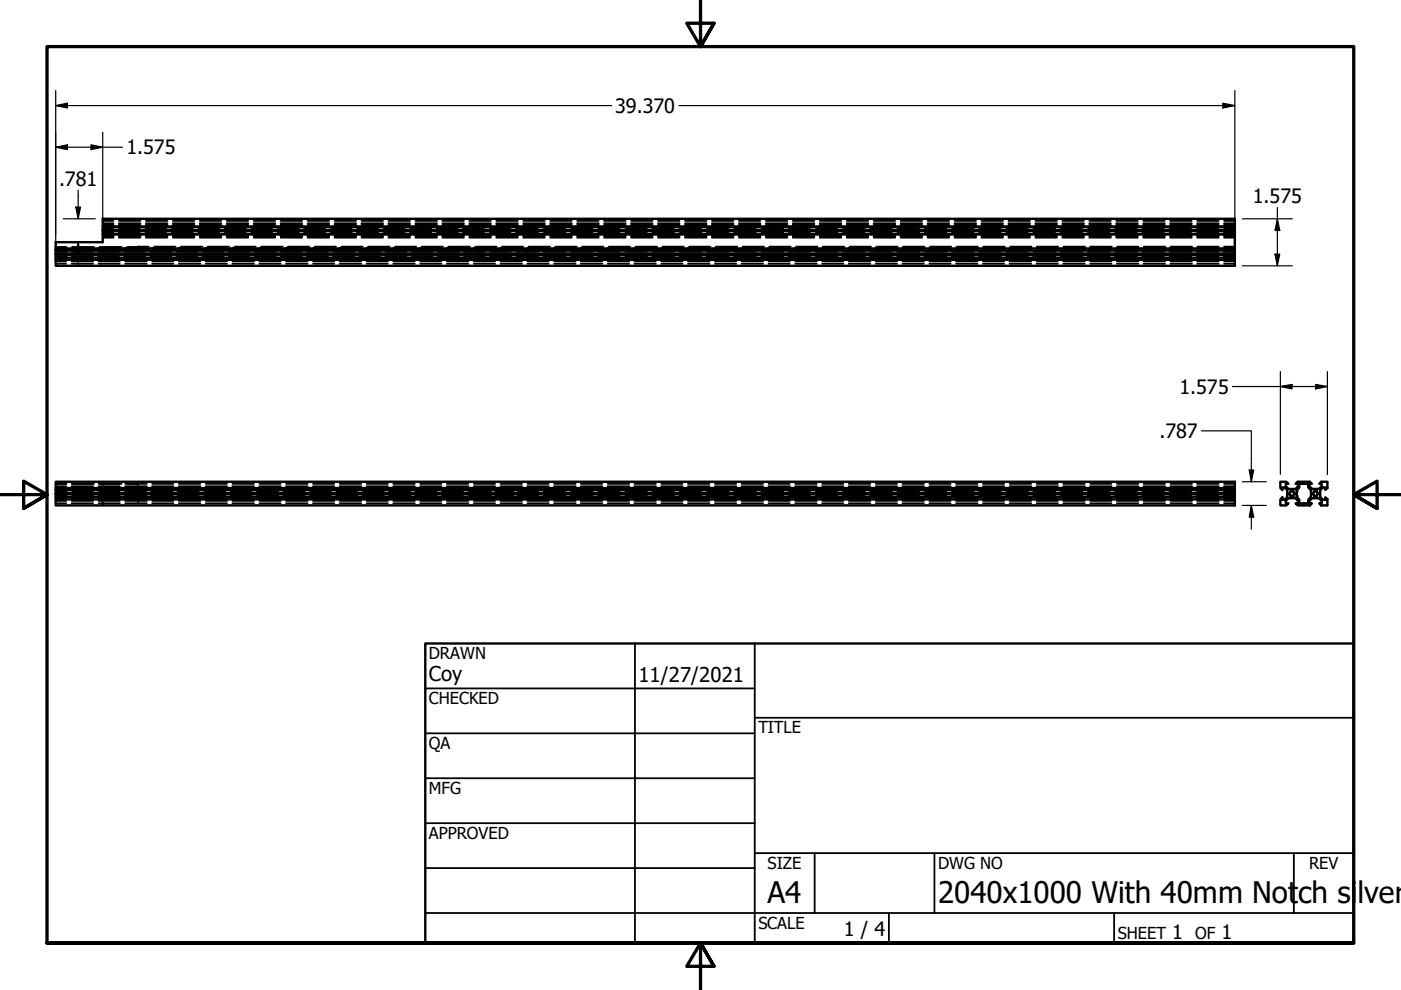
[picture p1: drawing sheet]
<svg xmlns="http://www.w3.org/2000/svg" width="297mm" height="210mm" viewBox="0 0 297 210" stroke-linecap="round" stroke-linejoin="round" font-family="sans-serif">
<defs><g id="words">
<g font-size="6.3">
<text x="162.8" y="191.4">A4</text>
<text x="198.9" y="191.6">2040x1000 With 40mm Not</text>
<text x="275.2" y="191.6">ch si</text>
<text x="287.8" y="191.6">lver</text>
</g>
<g font-size="4.3">
<text x="90.9" y="144.3">Coy</text>
<text x="135.4" y="144.5">11/27/2021</text>
</g>
<g font-size="4.2">
<text x="130.4" y="23.9">39.370</text>
<text x="26.8" y="32.7">1.575</text>
<text x="12.5" y="39.4">.781</text>
<text x="265.6" y="43.1">1.575</text>
<text x="250.1" y="83.5">1.575</text>
<text x="245.8" y="92.9">.787</text>
<text x="178.9" y="198.5">1 / 4</text>
<text x="248.5" y="199.1">1</text>
<text x="259" y="199.1">1</text>
</g>
<g font-size="3.5">
<text x="90.9" y="139.7">DRAWN</text>
<text x="90.9" y="149.3">CHECKED</text>
<text x="160.8" y="155.5">TITLE</text>
<text x="90.9" y="158.8">QA</text>
<text x="90.9" y="168.3">MFG</text>
<text x="90.9" y="177.8">APPROVED</text>
<text x="162.8" y="184.2">SIZE</text>
<text x="198.9" y="184.2">DWG NO</text>
<text x="277.6" y="184.2">REV</text>
<text x="160.8" y="196.9">SCALE</text>
<text x="237" y="199.1">SHEET</text>
<text x="253.4" y="199.1">OF</text>
</g>
</g></defs>
<!-- layer: Hidden (ANSI) -->
<g fill="none" stroke="#000" stroke-width=".38">
<path d="M11.8 52.9h2.3M11.8 53h2.3M11.8 54.7h2.2M11.8 52.4h2.3M11.8 53.1h2.3M11.8 52.5h2.2M11.8 54.6h2.2M11.8 55.2h2.2M11.8 55.9h2.2M11.8 55.4h2.2M11.8 54.8h2.2M11.8 53.2v.1"/>
<path d="M11.8 54.5h.1M11.9 54.4h2.3M11.9 53.3v.1M11.9 53.4v.3M11.9 54v.4M11.9 53.4h2.3M15.2 54.7h4.5M15.2 52.5h4.5M15.2 54.6h4.5M15.2 55.2h4.5M15.2 55.9h4.5M15.2 55.4h4.5"/>
<path d="M15.2 54.8h4.5M15.2 54.4h4.5M15.2 53.4h4.5M15.3 52.9h4.6M15.3 53h4.6M15.3 52.4h4.6M15.3 53.1h4.6M20.8 54.4h4.4M20.8 53.4h4.4M20.9 54.7h4.5M20.9 52.5h4.5M20.9 54.6h4.5"/>
<path d="M20.9 55.2h4.5M20.9 55.9h4.5M20.9 55.4h4.5M20.9 54.8h4.5M21.1 52.9h4.7M21.1 53h4.7M21.1 52.4h4.7M21.1 53.1h4.7M21.8 48h2.3M21.8 47.9h2.3M21.8 47.3h2.3M21.8 46.8h2.3"/>
<path d="M21.8 47.5h2.3M21.8 50.1h2.3M21.8 49.8h2.3M21.8 50.4h2.3M21.8 49.9h2.3M21.8 49.4h2.3M21.8 48.4h2.3M25.1 49.4h4.6M25.1 48.4h4.6M25.2 48h4.6M25.2 47.9h4.6M25.2 47.3h4.6"/>
<path d="M25.2 46.8h4.6M25.2 47.5h4.6M25.2 50.1h4.6M25.2 49.8h4.6M25.2 50.4h4.6M25.2 49.9h4.6M26.4 54.4h4.3M26.4 53.4h4.3M26.5 54.7h4.6M26.5 52.5h4.6M26.5 54.6h4.6M26.5 55.2h4.6"/>
<path d="M26.5 55.9h4.6M26.5 55.4h4.6M26.5 54.8h4.6M27 52.4h2.3v.1M27 52.9h4.6M27 53h4.4M27 53.1h4.6M29.3 53v.1M29.3 52.7v.2M29.3 52.3h2.3M30.8 49.4h4.4M30.8 48.4h4.4"/>
<path d="M30.9 48h4.6M30.9 47.9h4.6M30.9 47.3h4.6M30.9 46.8h4.6M30.9 47.5h4.6M30.9 50.1h4.6M30.9 49.8h4.6M30.9 50.4h4.6M30.9 49.9h4.6M31.9 54.4h4.4M31.9 53.4h4.4M32.3 54.7h4.5"/>
<path d="M32.3 52.5h4.5M32.3 54.6h4.5M32.3 55.2h4.5M32.3 55.9h4.5M32.3 55.4h4.5M32.3 54.8h4.5M32.5 53h4.3M32.7 52.9h4.5M32.7 52.3h4.5M32.7 53.1h4.5M36.4 49.4h4.5M36.4 48.4h4.5"/>
<path d="M36.6 48h4.6M36.6 47.9h4.6M36.6 47.3h4.6M36.6 46.8h4.6M36.6 47.5h4.6M36.6 50.1h4.6M36.6 49.8h4.6M36.6 50.4h4.6M36.6 49.9h4.6M37.4 54.4h4.4M37.4 53.4h4.4M37.9 53h4.3"/>
<path d="M37.9 54.7h4.6M37.9 52.5h4.6M37.9 54.6h4.6M37.9 55.2h4.6M37.9 55.9h4.6M37.9 55.4h4.6M37.9 54.8h4.6M38.4 52.9h4.5M38.4 52.3h4.5M38.4 53.1h4.5M42 49.4h4.5M42 48.4h4.5"/>
<path d="M42.4 48h4.5M42.4 47.9h4.5M42.4 47.3h4.5M42.4 46.8h4.5M42.4 47.5h4.5M42.4 50.1h4.5M42.4 49.8h4.5M42.4 50.4h4.5M42.4 49.9h4.5M42.9 54.4h4.5M42.9 53.4h4.5M43.3 53h4.3"/>
<path d="M43.6 54.7h4.5M43.6 52.5h4.5M43.6 54.6h4.5M43.6 55.2h4.5M43.6 55.9h4.5M43.6 55.4h4.5M43.6 54.8h4.5M44 52.9h4.6M44 52.3h4.6M44 53.1h4.6M47.6 49.4h4.5M47.6 48.4h4.5"/>
<path d="M48.1 48h4.5M48.1 47.9h4.5M48.1 47.3h4.5M48.1 46.8h4.5M48.1 47.5h4.5M48.1 50.1h4.5M48.1 49.8h4.5M48.1 50.4h4.5M48.1 49.9h4.5M48.5 54.4h4.4M48.5 53.4h4.4M48.7 53h4.3"/>
<path d="M49.3 54.7h4.5M49.3 52.5h4.5M49.3 54.6h4.5M49.3 55.2h4.5M49.3 55.9h4.5M49.3 55.4h4.5M49.3 54.8h4.5M49.7 52.9h4.5M49.7 52.3h4.5M49.7 53.1h4.5M53.3 49.4h4.4M53.3 48.4h4.4"/>
<path d="M53.8 48h4.6M53.8 47.9h4.6M53.8 47.3h4.6M53.8 46.8h4.6M53.8 47.5h4.6M53.8 50.1h4.6M53.8 49.8h4.6M53.8 50.4h4.6M53.8 49.9h4.6M54 54.4h4.5M54 53.4h4.5M54.1 53h2.5"/>
<path d="M55 54.7h4.5M55 52.5h4.5M55 54.6h4.5M55 55.2h4.5M55 55.9h4.5M55 55.4h4.5M55 54.8h4.5M55.4 52.9h4.5M55.4 52.3h4.5M55.4 53.1h4.5M56.3 52.9v.1M57 53h.3"/>
<path d="M57.3 52.9h.1M57.3 52.9v.1M57.3 53h1.3M58.9 49.4h4.5M58.9 48.4h4.5M59.5 48h4.6M59.5 47.9h4.6M59.5 47.3h4.6M59.5 46.8h4.6M59.5 47.5h4.6M59.5 50.1h4.6M59.5 49.8h4.6"/>
<path d="M59.5 50.4h4.6M59.5 49.9h4.6M59.6 54.4h4.4M59.6 53.4h4.4M59.9 53h1.7M60.6 54.7h4.6M60.6 52.5h4.6M60.6 54.6h4.6M60.6 55.2h4.6M60.6 55.9h4.6M60.6 55.4h4.6M60.6 54.8h4.6"/>
<path d="M61 52.9h4.6M61 52.3h4.6M61 53.1h4.6M61.3 52.9v.1M62 53h2.6M62.3 52.9v.1M64.5 49.4h4.5M64.5 48.4h4.5M65.1 54.4h4.4M65.1 53.4h4.4M65.2 48h4.6M65.2 47.9h4.6"/>
<path d="M65.2 47.3h4.6M65.2 46.8h4.6M65.2 47.5h4.6M65.2 50.1h4.6M65.2 49.8h4.6M65.2 50.4h4.6M65.2 49.9h4.6M65.7 53h4.6M66.4 54.7h4.5M66.4 52.5h4.5M66.4 54.6h4.5M66.4 55.2h4.5"/>
<path d="M66.4 55.9h4.5M66.4 55.4h4.5M66.4 54.8h4.5M66.7 52.9h4.5M66.7 52.3h4.5M66.7 53.1h4.5M70.1 49.4h4.5M70.1 48.4h4.5M70.7 54.4h4.4M70.7 53.4h4.4M70.9 48h4.6M70.9 47.9h4.6"/>
<path d="M70.9 47.3h4.6M70.9 46.8h4.6M70.9 47.5h4.6M70.9 50.1h4.6M70.9 49.8h4.6M70.9 50.4h4.6M70.9 49.9h4.6M71.4 53h4.6M72 54.7h4.6M72 52.5h4.6M72 54.6h4.6M72 55.2h4.6"/>
<path d="M72 55.9h4.6M72 55.4h4.6M72 54.8h4.6M72.4 52.9h4.5M72.4 52.3h4.5M72.4 53.1h4.5M75.7 49.4h4.5M75.7 48.4h4.5M76.2 54.4h4.4M76.2 53.4h4.4M76.6 48h4.6M76.6 47.9h4.6"/>
<path d="M76.6 47.3h4.6M76.6 46.8h4.6M76.6 47.5h4.6M76.6 50.1h4.6M76.6 49.8h4.6M76.6 50.4h4.6M76.6 49.9h4.6M77.2 53h4.5M77.7 54.7h4.5M77.7 52.5h4.5M77.7 54.6h4.5M77.7 55.2h4.5"/>
<path d="M77.7 55.9h4.5M77.7 55.4h4.5M77.7 54.8h4.5M78 52.9h4.6M78 52.3h4.6M78 53.1h4.6M81.3 49.4h4.6M81.3 48.4h4.6M81.7 54.4h4.5M81.7 53.4h4.5M82.4 48h4.5M82.4 47.9h4.5"/>
<path d="M82.4 47.3h4.5M82.4 46.8h4.5M82.4 47.5h4.5M82.4 50.1h4.5M82.4 49.8h4.5M82.4 50.4h4.5M82.4 49.9h4.5M82.8 53h4.6M83.4 54.7h4.5M83.4 52.5h4.5M83.4 54.6h4.5M83.4 55.2h4.5"/>
<path d="M83.4 55.9h4.5M83.4 55.4h4.5M83.4 54.8h4.5M83.8 52.9h4.5M83.8 52.3h4.5M83.8 53.1h4.5M86.9 49.4h4.5M86.9 48.4h4.5M87.3 54.4h4.4M87.3 53.4h4.4M88.1 48h4.5M88.1 47.9h4.5"/>
<path d="M88.1 47.3h4.5M88.1 46.8h4.5M88.1 47.5h4.5M88.1 50.1h4.5M88.1 49.8h4.5M88.1 50.4h4.5M88.1 49.9h4.5M88.5 53h4.6M89.1 54.7h4.5M89.1 52.5h4.5M89.1 54.6h4.5M89.1 55.2h4.5"/>
<path d="M89.1 55.9h4.5M89.1 55.4h4.5M89.1 54.8h4.5M89.4 52.9h4.5M89.4 52.3h4.5M89.4 53.1h4.5M92.6 49.4h4.5M92.6 48.4h4.5M92.8 54.4h4.5M92.8 53.4h4.5M93.8 48h4.6M93.8 47.9h4.6"/>
<path d="M93.8 47.3h4.6M93.8 46.8h4.6M93.8 47.5h4.6M93.8 50.1h4.6M93.8 49.8h4.6M93.8 50.4h4.6M93.8 49.9h4.6M94.2 53h4.6M94.7 54.7h4.6M94.7 52.5h4.6M94.7 54.6h4.6M94.7 55.2h4.6"/>
<path d="M94.7 55.9h4.6M94.7 55.4h4.6M94.7 54.8h4.6M95.1 52.9h4.5M95.1 52.3h4.5M95.1 53.1h4.5M98.2 49.4h4.5M98.2 48.4h4.5M98.4 54.4h4.4M98.4 53.4h4.4M99.5 48h4.6M99.5 47.9h4.6"/>
<path d="M99.5 47.3h4.6M99.5 46.8h4.6M99.5 47.5h4.6M99.5 50.1h4.6M99.5 49.8h4.6M99.5 50.4h4.6M99.5 49.9h4.6M99.9 53h4.6M100.5 54.7h4.5M100.5 52.5h4.5M100.5 54.6h4.5M100.5 55.2h4.5"/>
<path d="M100.5 55.9h4.5M100.5 55.4h4.5M100.5 54.8h4.5M100.8 52.9h4.5M100.8 52.3h4.5M100.8 53.1h4.5M103.8 49.4h4.5M103.8 48.4h4.5M103.9 54.4h4.4M103.9 53.4h4.4M105.2 48h4.6M105.2 47.9h4.6"/>
<path d="M105.2 47.3h4.6M105.2 46.8h4.6M105.2 47.5h4.6M105.2 50.1h4.6M105.2 49.8h4.6M105.2 50.4h4.6M105.2 49.9h4.6M105.6 53h4.6M106.1 54.7h4.6M106.1 52.5h4.6M106.1 54.6h4.6M106.1 55.2h4.6"/>
<path d="M106.1 55.9h4.6M106.1 55.4h4.6M106.1 54.8h4.6M106.4 52.9h4.5M106.4 52.3h4.5M106.4 53.1h4.5M109.4 48.4h2.3M109.5 53.4h2.2M110.9 48h4.6M110.9 47.9h4.6M110.9 47.3h4.6M110.9 46.8h4.6"/>
<path d="M110.9 47.5h4.6M110.9 50.1h4.6M110.9 49.8h4.6M110.9 50.4h4.6M110.9 49.9h4.6M111.3 53h4.6M111.7 48.3v.4M111.7 49.1v.3h-2.3M111.7 53.3v.4M111.7 54v.4h-2.2M111.8 48.3v.4M111.8 53.3v.3"/>
<path d="M111.8 49.1v.3M111.8 54.1v.4M111.8 54.7h4.5M111.8 52.5h4.5M111.8 54.6h4.5M111.8 55.2h4.5M111.8 55.9h4.5M111.8 55.4h4.5M111.8 54.8h4.5M111.8 54.4h2.3M111.8 53.4h2.3M111.8 49.4h2.3"/>
<path d="M111.8 48.4h2.3M112.1 52.9h4.5M112.1 52.3h4.5M112.1 53.1h4.5M115.3 54.4h4.6M115.3 53.4h4.6M115.3 49.4h4.6M115.3 48.4h4.6M116.6 48h4.6M116.6 47.9h4.6M116.6 47.3h4.6M116.6 46.8h4.6"/>
<path d="M116.6 47.5h4.6M116.6 50.1h4.6M116.6 49.8h4.6M116.6 50.4h4.6M116.6 49.9h4.6M117 53h4.6M117.5 54.7h4.5M117.5 52.5h4.5M117.5 54.6h4.5M117.5 55.2h4.5M117.5 55.9h4.5M117.5 55.4h4.5"/>
<path d="M117.5 54.8h4.5M117.7 52.9h4.6M117.7 52.3h4.6M117.7 53.1h4.6M121 54.4h4.7M121 53.4h4.7M121 49.4h4.7M121 48.4h4.7M122.4 48h4.5M122.4 47.9h4.5M122.4 47.3h4.5M122.4 46.8h4.5"/>
<path d="M122.4 47.5h4.5M122.4 50.1h4.5M122.4 49.8h4.5M122.4 50.4h4.5M122.4 49.9h4.5M122.7 53h4.6M123.1 54.7h4.6M123.1 52.5h4.6M123.1 54.6h4.6M123.1 55.2h4.6M123.1 55.9h4.6M123.1 55.4h4.6"/>
<path d="M123.1 54.8h4.6M123.4 52.9h4.6M123.4 52.3h4.6M123.4 53.1h4.6M126.8 54.4h4.6M126.8 53.4h4.6M126.8 49.4h4.6M126.8 48.4h4.6M128.1 48h4.6M128.1 47.9h4.6M128.1 47.3h4.6M128.1 46.8h4.6"/>
<path d="M128.1 47.5h4.6M128.1 50.1h4.6M128.1 49.8h4.6M128.1 50.4h4.6M128.1 49.9h4.6M128.5 53h4.5M128.8 54.7h4.6M128.8 52.5h4.6M128.8 54.6h4.6M128.8 55.2h4.6M128.8 55.9h4.6M128.8 55.4h4.6"/>
<path d="M128.8 54.8h4.6M129.1 52.9h4.5M129.1 52.3h4.5M129.1 53.1h4.5M132.6 54.4h4.6M132.6 53.4h4.6M132.6 49.4h4.6M132.6 48.4h4.6M133.8 48h4.6M133.8 47.9h4.6M133.8 47.3h4.6M133.8 46.8h4.6"/>
<path d="M133.8 47.5h4.6M133.8 50.1h4.6M133.8 49.8h4.6M133.8 50.4h4.6M133.8 49.9h4.6M134.1 53h4.6M134.5 54.7h4.6M134.5 52.5h4.6M134.5 54.6h4.6M134.5 55.2h4.6M134.5 55.9h4.6M134.5 55.4h4.6"/>
<path d="M134.5 54.8h4.6M134.7 52.9h4.6M134.7 52.3h4.6M134.7 53.1h4.6M138.3 54.4h4.6M138.3 53.4h4.6M138.3 49.4h4.6M138.3 48.4h4.6M139.5 48h4.6M139.5 47.9h4.6M139.5 47.3h4.6M139.5 46.8h4.6"/>
<path d="M139.5 47.5h4.6M139.5 50.1h4.6M139.5 49.8h4.6M139.5 50.4h4.6M139.5 49.9h4.6M139.8 53h4.6M140.2 54.7h4.5M140.2 52.5h4.5M140.2 54.6h4.5M140.2 55.2h4.5M140.2 55.9h4.5M140.2 55.4h4.5"/>
<path d="M140.2 54.8h4.5M140.5 52.9h4.5M140.5 52.3h4.5M140.5 53.1h4.5M144.1 54.4h4.6M144.1 53.4h4.6M144.1 49.4h4.6M144.1 48.4h4.6M145.2 48h4.6M145.2 47.9h4.6M145.2 47.3h4.6M145.2 46.8h4.6"/>
<path d="M145.2 47.5h4.6M145.2 50.1h4.6M145.2 49.8h4.6M145.2 50.4h4.6M145.2 49.9h4.6M145.5 53h4.6M145.9 54.7h4.5M145.9 52.5h4.5M145.9 54.6h4.5M145.9 55.2h4.5M145.9 55.9h4.5M145.9 55.4h4.5"/>
<path d="M145.9 54.8h4.5M146.1 52.9h4.5M146.1 52.3h4.5M146.1 53.1h4.5M149.9 54.4h4.6M149.9 53.4h4.6M149.9 49.4h4.6M149.9 48.4h4.6M150.9 48h4.6M150.9 47.9h4.6M150.9 47.3h4.6M150.9 46.8h4.6"/>
<path d="M150.9 47.5h4.6M150.9 50.1h4.6M150.9 49.8h4.6M150.9 50.4h4.6M150.9 49.9h4.6M151.3 53h4.5M151.6 54.7h4.5M151.6 52.5h4.5M151.6 54.6h4.5M151.6 55.2h4.5M151.6 55.9h4.5M151.6 55.4h4.5"/>
<path d="M151.6 54.8h4.5M151.8 52.9h4.5M151.8 52.3h4.5M151.8 53.1h4.5M155.6 54.4h4.7M155.6 53.4h4.7M155.6 49.4h4.7M155.6 48.4h4.7M156.7 48h4.5M156.7 47.9h4.5M156.7 47.3h4.5M156.7 46.8h4.5"/>
<path d="M156.7 47.5h4.5M156.7 50.1h4.5M156.7 49.8h4.5M156.7 50.4h4.5M156.7 49.9h4.5M156.9 53h4.6M157.2 54.7h4.6M157.2 52.5h4.6M157.2 54.6h4.6M157.2 55.2h4.6M157.2 55.9h4.6M157.2 55.4h4.6"/>
<path d="M157.2 54.8h4.6M157.5 52.9h4.5M157.5 52.3h4.5M157.5 53.1h4.5M161.4 54.4h4.7M161.4 53.4h4.7M161.4 49.4h4.7M161.4 48.4h4.7M162.4 48h4.5M162.4 47.9h4.5M162.4 47.3h4.5M162.4 46.8h4.5"/>
<path d="M162.4 47.5h4.5M162.4 50.1h4.5M162.4 49.8h4.5M162.4 50.4h4.5M162.4 49.9h4.5M162.6 53h4.6M162.9 54.7h4.5M162.9 52.5h4.5M162.9 54.6h4.5M162.9 55.2h4.5M162.9 55.9h4.5M162.9 55.4h4.5"/>
<path d="M162.9 54.8h4.5M163.1 52.9h4.5M163.1 52.3h4.5M163.1 53.1h4.5M167.2 54.4h4.6M167.2 53.4h4.6M167.2 49.4h4.6M167.2 48.4h4.6M168.1 48h4.6M168.1 47.9h4.6M168.1 47.3h4.6M168.1 46.8h4.6"/>
<path d="M168.1 47.5h4.6M168.1 50.1h4.6M168.1 49.8h4.6M168.1 50.4h4.6M168.1 49.9h4.6M168.3 53h4.6M168.6 54.7h4.6M168.6 52.5h4.6M168.6 54.6h4.6M168.6 55.2h4.6M168.6 55.9h4.6M168.6 55.4h4.6"/>
<path d="M168.6 54.8h4.6M168.8 52.9h4.6M168.8 52.3h4.6M168.8 53.1h4.6M173 54.4h4.5M173 53.4h4.5M173 49.4h4.5M173 48.4h4.5M173.8 48h4.6M173.8 47.9h4.6M173.8 47.3h4.6M173.8 46.8h4.6"/>
<path d="M173.8 47.5h4.6M173.8 50.1h4.6M173.8 49.8h4.6M173.8 50.4h4.6M173.8 49.9h4.6M174.1 53h4.5M174.3 54.7h4.5M174.3 52.5h4.5M174.3 54.6h4.5M174.3 55.2h4.5M174.3 55.9h4.5M174.3 55.4h4.5"/>
<path d="M174.3 54.8h4.5M174.4 52.9h4.6M174.4 52.3h4.6M174.4 53.1h4.6M178.7 54.4h4.6M178.7 53.4h4.6M178.7 49.4h4.6M178.7 48.4h4.6M179.5 48h4.6M179.5 47.9h4.6M179.5 47.3h4.6M179.5 46.8h4.6"/>
<path d="M179.5 47.5h4.6M179.5 50.1h4.6M179.5 49.8h4.6M179.5 50.4h4.6M179.5 49.9h4.6M179.7 53h4.6M180 54.7h4.5M180 52.5h4.5M180 54.6h4.5M180 55.2h4.5M180 55.9h4.5M180 55.4h4.5"/>
<path d="M180 54.8h4.5M180.1 52.9h4.6M180.1 52.3h4.6M180.1 53.1h4.6M184.5 54.4h4.6M184.5 53.4h4.6M184.5 49.4h4.6M184.5 48.4h4.6M185.2 48h4.6M185.2 47.9h4.6M185.2 47.3h4.6M185.2 46.8h4.6"/>
<path d="M185.2 47.5h4.6M185.2 50.1h4.6M185.2 49.8h4.6M185.2 50.4h4.6M185.2 49.9h4.6M185.4 53h4.6M185.7 54.7h4.5M185.7 52.5h4.5M185.7 54.6h4.5M185.7 55.2h4.5M185.7 55.9h4.5M185.7 55.4h4.5"/>
<path d="M185.7 54.8h4.5M185.8 52.9h4.5M185.8 52.3h4.5M185.8 53.1h4.5M190.2 54.4h4.7M190.2 53.4h4.7M190.2 49.4h4.7M190.2 48.4h4.7M190.9 48h4.6M190.9 47.9h4.6M190.9 47.3h4.6M190.9 46.8h4.6"/>
<path d="M190.9 47.5h4.6M190.9 50.1h4.6M190.9 49.8h4.6M190.9 50.4h4.6M190.9 49.9h4.6M191.1 53h4.6M191.3 54.7h4.6M191.3 52.5h4.6M191.3 54.6h4.6M191.3 55.2h4.6M191.3 55.9h4.6M191.3 55.4h4.6"/>
<path d="M191.3 54.8h4.6M191.5 52.9h4.5M191.5 52.3h4.5M191.5 53.1h4.5M196 54.4h4.7M196 53.4h4.7M196 49.4h4.7M196 48.4h4.7M196.7 48h4.5M196.7 47.9h4.5M196.7 47.3h4.5M196.7 46.8h4.5"/>
<path d="M196.7 47.5h4.5M196.7 50.1h4.5M196.7 49.8h4.5M196.7 50.4h4.5M196.7 49.9h4.5M196.8 53h4.6M197 54.7h4.5M197 52.5h4.5M197 54.6h4.5M197 55.2h4.5M197 55.9h4.5M197 55.4h4.5"/>
<path d="M197 54.8h4.5M197.2 52.9h4.5M197.2 52.3h4.5M197.2 53.1h4.5M201.8 54.4h4.6M201.8 53.4h4.6M201.8 49.4h4.6M201.8 48.4h4.6M202.4 48h4.5M202.4 47.9h4.5M202.4 47.3h4.5M202.4 46.8h4.5"/>
<path d="M202.4 47.5h4.5M202.4 50.1h4.5M202.4 49.8h4.5M202.4 50.4h4.5M202.4 49.9h4.5M202.5 53h4.6M202.7 54.7h4.6M202.7 52.5h4.6M202.7 54.6h4.6M202.7 55.2h4.6M202.7 55.9h4.6M202.7 55.4h4.6"/>
<path d="M202.7 54.8h4.6M202.8 52.9h4.5M202.8 52.3h4.5M202.8 53.1h4.5M207.6 54.4h4.6M207.6 53.4h4.6M207.6 49.4h4.6M207.6 48.4h4.6M208.1 48h4.6M208.1 47.9h4.6M208.1 47.3h4.6M208.1 46.8h4.6"/>
<path d="M208.1 47.5h4.6M208.1 50.1h4.6M208.1 49.8h4.6M208.1 50.4h4.6M208.1 49.9h4.6M208.2 53h4.6M208.4 54.7h4.5M208.4 52.5h4.5M208.4 54.6h4.5M208.4 55.2h4.5M208.4 55.9h4.5M208.4 55.4h4.5"/>
<path d="M208.4 54.8h4.5M208.5 52.9h4.5M208.5 52.3h4.5M208.5 53.1h4.5M213.4 54.4h4.5M213.4 53.4h4.5M213.4 49.4h4.5M213.4 48.4h4.5M213.8 48h4.6M213.8 47.9h4.6M213.8 47.3h4.6M213.8 46.8h4.6"/>
<path d="M213.8 47.5h4.6M213.8 50.1h4.6M213.8 49.8h4.6M213.8 50.4h4.6M213.8 49.9h4.6M213.9 53h4.6M214.1 54.7h4.5M214.1 52.5h4.5M214.1 54.6h4.5M214.1 55.2h4.5M214.1 55.9h4.5M214.1 55.4h4.5"/>
<path d="M214.1 54.8h4.5M214.2 52.9h4.5M214.2 52.3h4.5M214.2 53.1h4.5M219.1 54.4h4.6M219.1 53.4h4.6M219.1 49.4h4.6M219.1 48.4h4.6M219.5 48h4.6M219.5 47.9h4.6M219.5 47.3h4.6M219.5 46.8h4.6"/>
<path d="M219.5 47.5h4.6M219.5 50.1h4.6M219.5 49.8h4.6M219.5 50.4h4.6M219.5 49.9h4.6M219.6 53h4.6M219.8 54.7h4.5M219.8 52.5h4.5M219.8 54.6h4.5M219.8 55.2h4.5M219.8 55.9h4.5M219.8 55.4h4.5"/>
<path d="M219.8 54.8h4.5M219.8 52.9h4.5M219.8 52.3h4.5M219.8 53.1h4.5M224.9 54.4h4.6M224.9 53.4h4.6M224.9 49.4h4.6M224.9 48.4h4.6M225.2 48h4.6M225.2 47.9h4.6M225.2 47.3h4.6M225.2 46.8h4.6"/>
<path d="M225.2 47.5h4.6M225.2 50.1h4.6M225.2 49.8h4.6M225.2 50.4h4.6M225.2 49.9h4.6M225.3 53h4.6M225.4 54.7h4.6M225.4 52.5h4.6M225.4 54.6h4.6M225.4 55.2h4.6M225.4 55.9h4.6M225.4 55.4h4.6"/>
<path d="M225.4 54.8h4.6M225.5 52.9h4.6M225.5 52.3h4.6M225.5 53.1h4.6M230.6 54.4h4.7M230.6 53.4h4.7M230.6 49.4h4.7M230.6 48.4h4.7M230.9 48h4.6M230.9 47.9h4.6M230.9 47.3h4.6M230.9 46.8h4.6"/>
<path d="M230.9 47.5h4.6M230.9 50.1h4.6M230.9 49.8h4.6M230.9 50.4h4.6M230.9 49.9h4.6M231 53h4.6M231.1 52.9h4.6M231.1 54.7h4.5M231.1 52.3h4.6M231.1 53.1h4.6M231.1 52.5h4.5M231.1 54.6h4.5"/>
<path d="M231.1 55.2h4.5M231.1 55.9h4.5M231.1 55.4h4.5M231.1 54.8h4.5M236.4 54.4h4.6M236.4 53.4h4.6M236.4 49.4h4.6M236.4 48.4h4.6M236.7 48h4.5M236.7 47.9h4.5M236.7 47.3h4.5M236.7 46.8h4.5"/>
<path d="M236.7 47.5h4.5M236.7 50.1h4.5M236.7 49.8h4.5M236.7 50.4h4.5M236.7 49.9h4.5M236.7 53h4.6M236.8 54.7h4.6M236.8 52.5h4.6M236.8 54.6h4.6M236.8 55.2h4.6M236.8 55.9h4.6M236.8 55.4h4.6"/>
<path d="M236.8 54.8h4.6M236.9 52.9h4.5M236.9 52.3h4.5M236.9 53.1h4.5M242.2 54.4h4.6M242.2 53.4h4.6M242.2 49.4h4.6M242.2 48.4h4.6M242.4 48h4.6M242.4 47.9h4.6M242.4 47.3h4.6M242.4 46.8h4.6"/>
<path d="M242.4 47.5h4.6M242.4 50.1h4.6M242.4 49.8h4.6M242.4 50.4h4.6M242.4 49.9h4.6M242.4 53h4.6M242.4 54.7h4.6M242.4 52.5h4.6M242.4 54.6h4.6M242.4 55.2h4.6M242.4 55.9h4.6M242.4 55.4h4.6"/>
<path d="M242.4 54.8h4.6M242.5 52.9h4.6M242.5 52.3h4.6M242.5 53.1h4.6M248 54.4h4.5M248 53.4h4.5M248 49.4h4.5M248 48.4h4.5M248.1 48h4.6M248.1 47.9h4.6M248.1 47.3h4.6M248.1 46.8h4.6"/>
<path d="M248.1 47.5h4.6M248.1 50.1h4.6M248.1 49.8h4.6M248.1 53h4.6M248.1 50.4h4.6M248.1 49.9h4.6M248.2 52.9h4.5M248.2 54.7h4.5M248.2 52.3h4.5M248.2 53.1h4.5M248.2 52.5h4.5M248.2 54.6h4.5"/>
<path d="M248.2 55.2h4.5M248.2 55.9h4.5M248.2 55.4h4.5M248.2 54.8h4.5M253.7 54.4h4.6M253.7 53.4h4.6M253.7 49.4h4.6M253.7 48.4h4.6M253.8 48h4.6M253.8 47.9h4.6M253.8 47.3h4.6M253.8 46.8h4.6"/>
<path d="M253.8 47.5h4.6M253.8 50.1h4.6M253.8 49.8h4.6M253.8 53h4.6M253.8 54.7h4.6M253.8 50.4h4.6M253.8 49.9h4.6M253.8 52.5h4.6M253.8 54.6h4.6M253.8 55.2h4.6M253.8 55.9h4.6M253.8 55.4h4.6"/>
<path d="M253.8 54.8h4.6M253.9 52.9h4.5M253.9 52.3h4.5M253.9 53.1h4.5M259.5 54.4h2.3M259.5 53.4h2.3M259.5 49.4h2.3M259.5 48.4h2.3M259.5 48h2.3M259.5 47.9h2.3M259.5 47.3h2.3M259.5 46.8h2.3"/>
<path d="M259.5 47.5h2.3M259.5 50.1h2.3M259.5 52.9h2.3M259.5 49.8h2.3M259.5 53h2.3M259.5 54.7h2.3M259.5 50.4h2.3M259.5 49.9h2.3M259.5 52.3h2.3M259.5 53.1h2.3M259.5 52.5h2.3M259.5 54.6h2.3"/>
<path d="M259.5 55.2h2.3M259.5 55.9h2.3M259.5 55.4h2.3M259.5 54.8h2.3M11.8 105.5h2.2M11.8 103.8h2.2M11.8 105.6h2.2M11.8 105.4h2.2M11.8 106h2.2M11.8 106.7h2.2M11.8 106.2h2.2M11.8 102.6h2.3"/>
<path d="M11.8 103.7h2.2M11.8 103.1h2.2M11.8 103.3h2.2M11.8 103.9h2.2M11.9 104.1v.1M11.9 104.2h2.3M11.9 105.1h2.3M11.9 104.2v.3M11.9 104.8v.3M11.9 105.1v.1M15.2 105.5h4.4M15.2 103.8h4.4"/>
<path d="M15.2 105.6h4.5M15.2 105.4h4.5M15.2 106h4.5M15.2 106.7h4.5M15.2 106.2h4.5M15.2 102.6h4.7M15.2 103.7h4.5M15.2 103.1h4.5M15.2 103.3h4.5M15.2 103.9h4.5M15.3 104.2h4.4M15.3 105.1h4.4"/>
<path d="M20.8 105.5h10.1M20.8 103.8h4.5M20.9 104.2h4.4M20.9 105.1h4.4M20.9 105.6h4.5M20.9 105.4h4.5M20.9 106h4.5M20.9 106.7h4.5M20.9 106.2h4.5M20.9 102.6h4.9M20.9 103.7h4.5M20.9 103.1h4.5"/>
<path d="M20.9 103.3h4.5M20.9 103.9h4.5M21.8 102.1v.2M21.8 102.5v.3M21.8 103.1v.4M21.8 103.7v.4M21.8 104.3v.3M21.8 104.6v.1M21.8 104.7v.3M21.8 105.2v.4M21.8 105.8v.4M21.8 106.5v.3"/>
<path d="M21.8 107v.2M21.8 103.9h2.3M25.2 103.9h4.6M26.4 103.8h4.5M26.5 104.2h4.5M26.5 105.1h4.5M26.5 105.6h4.6M26.5 105.4h4.6M26.5 106h4.6M26.5 106.7h4.6M26.5 106.2h4.6M26.5 102.6h4.6"/>
<path d="M26.5 103.7h4.6M26.5 103.1h4.6M26.5 103.3h4.6M26.5 103.9h4.6M29.3 105.8v.4M29.3 105.2v.4M29.3 104.7v.3M29.3 102.6v.2M29.3 103.1v.4M29.3 103.7v.4M29.3 104.3v.3M29.3 104.6v.1"/>
<path d="M29.3 106.5v.2M30.9 105.5h5.5M30.9 103.9h4.6M32 103.8h4.4M32.1 104.2h4.5M32.1 105.1h4.5M32.3 105.6h4.5M32.3 105.4h4.5M32.3 106h4.5M32.3 106.7h4.5M32.3 106.2h4.5M32.3 102.6h4.5"/>
<path d="M32.3 103.7h4.5M32.3 103.1h4.5M32.3 103.3h4.5M32.3 103.9h4.5M36.6 105.5h5.5M36.6 103.9h4.6M37.6 103.8h4.5M37.7 104.2h4.5M37.7 105.1h4.5M37.9 105.6h4.6M37.9 105.4h4.6M37.9 106h4.6"/>
<path d="M37.9 106.7h4.6M37.9 106.2h4.6M37.9 102.6h4.6M37.9 103.7h4.6M37.9 103.1h4.6M37.9 103.3h4.6M37.9 103.9h4.6M42.4 105.5h5.3M42.4 103.9h4.5M43.2 103.8h4.5M43.3 104.2h4.5M43.3 105.1h4.5"/>
<path d="M43.6 105.6h4.5M43.6 105.4h4.5M43.6 106h4.5M43.6 106.7h4.5M43.6 106.2h4.5M43.6 102.6h4.5M43.6 103.7h4.5M43.6 103.1h4.5M43.6 103.3h4.5M43.6 103.9h4.5M48.1 105.5h5.2M48.1 103.9h4.5"/>
<path d="M48.8 103.8h4.5M48.9 104.2h4.4M48.9 105.1h4.4M49.3 105.6h4.5M49.3 105.4h4.5M49.3 106h4.5M49.3 106.7h4.5M49.3 106.2h4.5M49.3 102.6h4.5M49.3 103.7h4.5M49.3 103.1h4.5M49.3 103.3h4.5"/>
<path d="M49.3 103.9h4.5M53.8 105.5h5.1M53.8 103.9h4.6M54.4 103.8h4.5M54.5 104.2h4.5M54.5 105.1h4.5M55 105.6h4.5M55 105.4h4.5M55 106h4.5M55 106.7h4.5M55 106.2h4.5M55 102.6h4.5"/>
<path d="M55 103.7h4.5M55 103.1h4.5M55 103.3h4.5M55 103.9h4.5M56.3 104.7l.3 .4M56.3 104.6v.1M56.6 104.2l-.3 .4M57 104.2l.3 .4M57.3 104.7l-.3 .4M57.3 104.6v.1M59.5 105.5h5M59.5 103.9h4.6"/>
<path d="M60 103.8h4.5M60.1 104.2h4.5M60.1 105.1h4.5M60.6 105.6h4.6M60.6 105.4h4.6M60.6 106h4.6M60.6 106.7h4.6M60.6 106.2h4.6M60.6 102.6h4.6M60.6 103.7h4.6M60.6 103.1h4.6M60.6 103.3h4.6"/>
<path d="M60.6 103.9h4.6M61.3 104.7l.3 .4M61.3 104.6v.1M61.6 104.2l-.3 .4M62 104.2l.3 .4M62.3 104.7l-.3 .4M62.3 104.6v.1M65.2 105.5h4.9M65.2 103.9h4.6M65.7 103.8h4.4M65.7 104.2h4.5M65.7 105.1h4.5"/>
<path d="M66.4 105.6h4.5M66.4 105.4h4.5M66.4 106h4.5M66.4 106.7h4.5M66.4 106.2h4.5M66.4 102.6h4.5M66.4 103.7h4.5M66.4 103.1h4.5M66.4 103.3h4.5M66.4 103.9h4.5M70.9 105.5h4.9M70.9 103.9h4.6"/>
<path d="M71.2 103.8h4.6M71.3 104.2h4.5M71.3 105.1h4.5M72 105.6h4.6M72 105.4h4.6M72 106h4.6M72 106.7h4.6M72 106.2h4.6M72 102.6h4.6M72 103.7h4.6M72 103.1h4.6M72 103.3h4.6"/>
<path d="M72 103.9h4.6M76.6 105.5h4.7M76.6 103.9h4.6M76.8 103.8h4.5M76.9 104.2h4.5M76.9 105.1h4.5M77.7 105.6h4.5M77.7 105.4h4.5M77.7 106h4.5M77.7 106.7h4.5M77.7 106.2h4.5M77.7 102.6h4.5"/>
<path d="M77.7 103.7h4.5M77.7 103.1h4.5M77.7 103.3h4.5M77.7 103.9h4.5M82.4 105.5h4.5M82.4 103.9h4.5M82.5 104.2h4.5M82.5 105.1h4.5M82.5 103.8h4.4M83.4 105.6h4.5M83.4 105.4h4.5M83.4 106h4.5"/>
<path d="M83.4 106.7h4.5M83.4 106.2h4.5M83.4 102.6h4.5M83.4 103.7h4.5M83.4 103.1h4.5M83.4 103.3h4.5M83.4 103.9h4.5M88.1 104.2h4.5M88.1 105.1h4.5M88.1 105.5h4.5M88.1 103.8h4.5M88.1 103.9h4.5"/>
<path d="M89.1 105.6h4.5M89.1 105.4h4.5M89.1 106h4.5M89.1 106.7h4.5M89.1 106.2h4.5M89.1 102.6h4.5M89.1 103.7h4.5M89.1 103.1h4.5M89.1 103.3h4.5M89.1 103.9h4.5M93.7 105.5h4.7M93.7 103.8h4.5"/>
<path d="M93.7 104.2h4.5M93.7 105.1h4.5M93.8 103.9h4.6M94.7 105.6h4.6M94.7 105.4h4.6M94.7 106h4.6M94.7 106.7h4.6M94.7 106.2h4.6M94.7 102.6h4.6M94.7 103.7h4.6M94.7 103.1h4.6M94.7 103.3h4.6"/>
<path d="M94.7 103.9h4.6M99.3 104.2h2.2M99.3 105.1h2.2M99.3 105.5h5.2M99.3 103.8h2.2M99.5 103.9h4.6M100.5 105.6h4.5M100.5 105.4h4.5M100.5 106h4.5M100.5 106.7h4.5M100.5 106.2h4.5M100.5 102.6h4.5"/>
<path d="M100.5 103.7h4.5M100.5 103.1h4.5M100.5 103.3h4.5M100.5 103.9h4.5M101.5 105.1h.2M101.5 104.2h.2M101.5 103.8v.1M101.5 104v.2M101.5 105.1v.2M101.5 105.4v.2M101.6 103.7l-.1 .1M101.7 105.1h.3"/>
<path d="M101.7 104.2h.3M102 105.1h.2M102.2 103.7v.1M102.2 104.2h-.2M102.2 104.2h1.9M102.2 105.1h1.9M102.2 103.8v.1M102.2 104v.2M102.2 105.1v.2M102.2 105.4v.2M102.2 103.8h2.3M105 104.2h3.8"/>
<path d="M105 105.1h3.8M105.2 105.5h5M105.2 103.9h4.6M105.6 103.8h4.6M106.1 105.6h4.6M106.1 105.4h4.6M106.1 106h4.6M106.1 106.7h4.6M106.1 106.2h4.6M106.1 102.6h4.6M106.1 103.7h4.6M106.1 103.1h4.6"/>
<path d="M106.1 103.3h4.6M106.1 103.9h4.6M109.8 104.2h1.9M109.8 105.1h1.9M110.9 105.5h4.9M110.9 103.9h4.6M111.3 103.8h4.5M111.7 104.1v.4M111.7 104.8v.4M111.8 104v.4M111.8 104.9v.4M111.8 104.2h2.3"/>
<path d="M111.8 105.1h2.3M111.8 105.6h4.5M111.8 105.4h4.5M111.8 106h4.5M111.8 106.7h4.5M111.8 106.2h4.5M111.8 102.6h4.5M111.8 103.7h4.5M111.8 103.1h4.5M111.8 103.3h4.5M111.8 103.9h4.5M115.3 104.2h4.6"/>
<path d="M115.3 105.1h4.6M116.6 105.5h4.9M116.6 103.9h4.6M117 103.8h4.5M117.5 105.6h4.5M117.5 105.4h4.5M117.5 106h4.5M117.5 106.7h4.5M117.5 106.2h4.5M117.5 102.6h4.5M117.5 103.7h4.5M117.5 103.1h4.5"/>
<path d="M117.5 103.3h4.5M117.5 103.9h4.5M121 104.2h4.7M121 105.1h4.7M122.4 105.5h4.9M122.4 103.9h4.5M122.7 103.8h4.6M123.1 105.6h4.6M123.1 105.4h4.6M123.1 106h4.6M123.1 106.7h4.6M123.1 106.2h4.6"/>
<path d="M123.1 102.6h4.6M123.1 103.7h4.6M123.1 103.1h4.6M123.1 103.3h4.6M123.1 103.9h4.6M126.8 104.2h4.6M126.8 105.1h4.6M128.1 105.5h4.9M128.1 103.9h4.6M128.4 103.8h4.6M128.8 105.6h4.6M128.8 105.4h4.6"/>
<path d="M128.8 106h4.6M128.8 106.7h4.6M128.8 106.2h4.6M128.8 102.6h4.6M128.8 103.7h4.6M128.8 103.1h4.6M128.8 103.3h4.6M128.8 103.9h4.6M132.6 104.2h4.6M132.6 105.1h4.6M133.8 105.5h4.9M133.8 103.9h4.6"/>
<path d="M134.1 103.8h4.6M134.5 105.6h4.6M134.5 105.4h4.6M134.5 106h4.6M134.5 106.7h4.6M134.5 106.2h4.6M134.5 102.6h4.6M134.5 103.7h4.6M134.5 103.1h4.6M134.5 103.3h4.6M134.5 103.9h4.6M138.3 104.2h4.6"/>
<path d="M138.3 105.1h4.6M139.5 105.5h4.8M139.5 103.9h4.6M139.8 103.8h4.5M140.2 105.6h4.5M140.2 105.4h4.5M140.2 106h4.5M140.2 106.7h4.5M140.2 106.2h4.5M140.2 102.6h4.5M140.2 103.7h4.5M140.2 103.1h4.5"/>
<path d="M140.2 103.3h4.5M140.2 103.9h4.5M144.1 104.2h4.6M144.1 105.1h4.6M145.2 105.5h4.9M145.2 103.9h4.6M145.5 103.8h4.6M145.9 105.6h4.5M145.9 105.4h4.5M145.9 106h4.5M145.9 106.7h4.5M145.9 106.2h4.5"/>
<path d="M145.9 102.6h4.5M145.9 103.7h4.5M145.9 103.1h4.5M145.9 103.3h4.5M145.9 103.9h4.5M149.9 104.2h4.6M149.9 105.1h4.6M150.9 105.5h4.9M150.9 103.9h4.6M151.2 103.8h4.6M151.6 105.6h4.5M151.6 105.4h4.5"/>
<path d="M151.6 106h4.5M151.6 106.7h4.5M151.6 106.2h4.5M151.6 102.6h4.5M151.6 103.7h4.5M151.6 103.1h4.5M151.6 103.3h4.5M151.6 103.9h4.5M155.6 104.2h4.7M155.6 105.1h4.7M156.7 105.5h4.8M156.7 103.9h4.5"/>
<path d="M156.9 103.8h4.6M157.2 105.6h4.6M157.2 105.4h4.6M157.2 106h4.6M157.2 106.7h4.6M157.2 106.2h4.6M157.2 102.6h4.6M157.2 103.7h4.6M157.2 103.1h4.6M157.2 103.3h4.6M157.2 103.9h4.6M161.4 104.2h4.7"/>
<path d="M161.4 105.1h4.7M162.4 105.5h4.7M162.4 103.9h4.5M162.6 103.8h4.5M162.9 105.6h4.5M162.9 105.4h4.5M162.9 106h4.5M162.9 106.7h4.5M162.9 106.2h4.5M162.9 102.6h4.5M162.9 103.7h4.5M162.9 103.1h4.5"/>
<path d="M162.9 103.3h4.5M162.9 103.9h4.5M167.2 104.2h4.6M167.2 105.1h4.6M168.1 105.5h4.7M168.1 103.9h4.6M168.3 103.8h4.5M168.6 105.6h4.6M168.6 105.4h4.6M168.6 106h4.6M168.6 106.7h4.6M168.6 106.2h4.6"/>
<path d="M168.6 102.6h4.6M168.6 103.7h4.6M168.6 103.1h4.6M168.6 103.3h4.6M168.6 103.9h4.6M173 104.2h4.5M173 105.1h4.5M173.8 105.5h4.8M173.8 103.9h4.6M174 103.8h4.6M174.3 105.6h4.5M174.3 105.4h4.5"/>
<path d="M174.3 106h4.5M174.3 106.7h4.5M174.3 106.2h4.5M174.3 102.6h4.5M174.3 103.7h4.5M174.3 103.1h4.5M174.3 103.3h4.5M174.3 103.9h4.5M178.7 104.2h4.6M178.7 105.1h4.6M179.5 105.5h4.8M179.5 103.9h4.6"/>
<path d="M179.7 103.8h4.6M180 105.6h4.5M180 105.4h4.5M180 106h4.5M180 106.7h4.5M180 106.2h4.5M180 102.6h4.5M180 103.7h4.5M180 103.1h4.5M180 103.3h4.5M180 103.9h4.5M184.5 104.2h4.6"/>
<path d="M184.5 105.1h4.6M185.2 105.5h4.8M185.2 103.9h4.6M185.4 103.8h4.6M185.7 105.6h4.5M185.7 105.4h4.5M185.7 106h4.5M185.7 106.7h4.5M185.7 106.2h4.5M185.7 102.6h4.5M185.7 103.7h4.5M185.7 103.1h4.5"/>
<path d="M185.7 103.3h4.5M185.7 103.9h4.5M190.2 104.2h4.7M190.2 105.1h4.7M190.9 105.5h4.7M190.9 103.9h4.6M191.1 103.8h4.5M191.3 105.6h4.6M191.3 105.4h4.6M191.3 106h4.6M191.3 106.7h4.6M191.3 106.2h4.6"/>
<path d="M191.3 102.6h4.6M191.3 103.7h4.6M191.3 103.1h4.6M191.3 103.3h4.6M191.3 103.9h4.6M196 104.2h4.7M196 105.1h4.7M196.7 105.5h4.7M196.7 103.9h4.5M196.8 103.8h4.6M197 105.6h4.5M197 105.4h4.5"/>
<path d="M197 106h4.5M197 106.7h4.5M197 106.2h4.5M197 102.6h4.5M197 103.7h4.5M197 103.1h4.5M197 103.3h4.5M197 103.9h4.5M201.8 104.2h4.6M201.8 105.1h4.6M202.4 105.5h4.7M202.4 103.9h4.5"/>
<path d="M202.5 103.8h4.6M202.7 105.6h4.6M202.7 105.4h4.6M202.7 106h4.6M202.7 106.7h4.6M202.7 106.2h4.6M202.7 102.6h4.6M202.7 103.7h4.6M202.7 103.1h4.6M202.7 103.3h4.6M202.7 103.9h4.6M207.6 104.2h4.6"/>
<path d="M207.6 105.1h4.6M208.1 105.5h4.7M208.1 103.9h4.6M208.2 103.8h4.6M208.4 105.6h4.5M208.4 105.4h4.5M208.4 106h4.5M208.4 106.7h4.5M208.4 106.2h4.5M208.4 102.6h4.5M208.4 103.7h4.5M208.4 103.1h4.5"/>
<path d="M208.4 103.3h4.5M208.4 103.9h4.5M213.4 104.2h4.5M213.4 105.1h4.5M213.8 105.5h4.6M213.8 103.9h4.6M213.9 103.8h4.5M214.1 105.6h4.5M214.1 105.4h4.5M214.1 106h4.5M214.1 106.7h4.5M214.1 106.2h4.5"/>
<path d="M214.1 102.6h4.5M214.1 103.7h4.5M214.1 103.1h4.5M214.1 103.3h4.5M214.1 103.9h4.5M219.1 104.2h4.6M219.1 105.1h4.6M219.5 105.5h4.7M219.5 103.9h4.6M219.6 103.8h4.6M219.8 105.6h4.5M219.8 105.4h4.5"/>
<path d="M219.8 106h4.5M219.8 106.7h4.5M219.8 106.2h4.5M219.8 102.6h4.5M219.8 103.7h4.5M219.8 103.1h4.5M219.8 103.3h4.5M219.8 103.9h4.5M224.9 104.2h4.6M224.9 105.1h4.6M225.2 105.5h4.7M225.2 103.9h4.6"/>
<path d="M225.3 103.8h4.6M225.4 105.6h4.6M225.4 105.4h4.6M225.4 106h4.6M225.4 106.7h4.6M225.4 106.2h4.6M225.4 102.6h4.6M225.4 103.7h4.6M225.4 103.1h4.6M225.4 103.3h4.6M225.4 103.9h4.6M230.6 104.2h4.7"/>
<path d="M230.6 105.1h4.7M230.9 105.5h4.7M230.9 103.9h4.6M231 103.8h4.6M231.1 105.6h4.5M231.1 105.4h4.5M231.1 106h4.5M231.1 106.7h4.5M231.1 106.2h4.5M231.1 102.6h4.5M231.1 103.7h4.5M231.1 103.1h4.5"/>
<path d="M231.1 103.3h4.5M231.1 103.9h4.5M236.4 104.2h4.6M236.4 105.1h4.6M236.7 105.5h4.6M236.7 103.9h4.5M236.7 103.8h4.6M236.8 105.6h4.6M236.8 105.4h4.6M236.8 106h4.6M236.8 106.7h4.6M236.8 106.2h4.6"/>
<path d="M236.8 102.6h4.6M236.8 103.7h4.6M236.8 103.1h4.6M236.8 103.3h4.6M236.8 103.9h4.6M242.2 104.2h4.6M242.2 105.1h4.6M242.4 105.5h4.6M242.4 103.8h4.6M242.4 103.9h4.6M242.4 105.6h4.6M242.4 105.4h4.6"/>
<path d="M242.4 106h4.6M242.4 106.7h4.6M242.4 106.2h4.6M242.4 102.6h4.6M242.4 103.7h4.6M242.4 103.1h4.6M242.4 103.3h4.6M248 104.2h4.5M248 105.1h4.5M248.1 105.5h4.6M248.1 103.8h4.6M248.1 103.9h4.6"/>
<path d="M248.2 105.6h4.5M248.2 105.4h4.5M248.2 106h4.5M248.2 106.7h4.5M248.2 106.2h4.5M248.2 102.6h4.5M248.2 103.7h4.5M248.2 103.1h4.5M248.2 103.3h4.5M248.2 103.9h4.5M253.7 104.2h4.6M253.7 105.1h4.6"/>
<path d="M253.8 105.5h4.6M253.8 103.8h4.6M253.8 105.6h4.6M253.8 105.4h4.6M253.8 106h4.6M253.8 106.7h4.6M253.8 106.2h4.6M253.8 102.6h4.6M253.8 103.7h4.6M253.8 103.1h4.6M253.8 103.3h4.6M253.8 103.9h4.6"/>
<path d="M259.5 104.2h2.3M259.5 105.1h2.3M259.5 105.5h2.3M259.5 103.8h2.3M259.5 105.6h2.3M259.5 105.4h2.3M259.5 106h2.3M259.5 106.7h2.3M259.5 106.2h2.3M259.5 102.6h2.3M259.5 103.7h2.3M259.5 103.1h2.3"/>
<path d="M259.5 103.3h2.3M259.5 103.9h2.3M273.6 103.7v.2M273.6 104v.2M273.6 105.1v.2M273.6 105.4v.2M274.3 104.1a.63 .63 0 0 0-1 .6 .63 .63 0 0 0 1 .5M274.3 103.7v.2M274.3 104v.2M274.3 105.1v.2M274.3 105.4v.2M274.7 102.6h.1"/>
<path d="M274.8 104.6v.1M274.9 104.4v.2M274.9 105.3l.2 .3M274.9 104v.2M274.9 104.7v.2M274.9 105.1v.2M275.1 103.7l-.2 .3M275.3 105.8l.2 .4M275.5 102.6v.2M275.5 103.1l-.2 .4M275.5 106.5v.2M276.4 102.1v.2"/>
<path d="M276.4 102.5v.1M276.4 106.7v.1M276.4 107v.2M278.6 103.7v.2M278.6 104v.2M278.6 105.1v.2M278.6 105.4v.2M279.2 104.1a.61 .61 0 0 0-.9 .6 .61 .61 0 0 0 .9 .5M279.3 103.7v.2M279.3 104v.2M279.3 105.1v.2M279.3 105.4v.2"/>
</g>
<g fill="#000">
<circle cx="29.3" cy="53" r=".19"/>
<circle cx="29.3" cy="52.4" r=".19"/>
<circle cx="29.3" cy="52.3" r=".19"/>
<circle cx="56.3" cy="53" r=".19"/>
<circle cx="57.3" cy="53" r=".19"/>
<circle cx="61.3" cy="53" r=".19"/>
<circle cx="62.3" cy="53" r=".19"/>
<circle cx="111.7" cy="49.4" r=".19"/>
<circle cx="111.7" cy="54.4" r=".19"/>
<circle cx="11.8" cy="104" r=".19"/>
<circle cx="11.8" cy="105.3" r=".19"/>
<circle cx="21.8" cy="104.7" r=".19"/>
<circle cx="21.8" cy="104.6" r=".19"/>
<circle cx="29.3" cy="102.6" r=".19"/>
<circle cx="29.3" cy="104.6" r=".19"/>
<circle cx="29.3" cy="104.7" r=".19"/>
<circle cx="56.3" cy="104.7" r=".19"/>
<circle cx="56.3" cy="104.6" r=".19"/>
<circle cx="57.3" cy="104.6" r=".19"/>
<circle cx="61.3" cy="104.7" r=".19"/>
<circle cx="61.3" cy="104.6" r=".19"/>
<circle cx="62.3" cy="104.6" r=".19"/>
<circle cx="102.2" cy="105.6" r=".19"/>
<circle cx="274.9" cy="104.1" r=".19"/>
<circle cx="274.9" cy="105.2" r=".19"/>
<circle cx="275" cy="105.2" r=".19"/>
<circle cx="275" cy="104.1" r=".19"/>
<circle cx="275.5" cy="106.7" r=".19"/>
<circle cx="275.5" cy="102.6" r=".19"/>
</g>
<!-- layer: Visible (ANSI) -->
<g fill="none" stroke="#000" stroke-width=".51">
<path d="M11.8 53.8h89.8l-.1 .1h-89.7zM11.8 53.9v.1h89.8l-.1-.1M11.8 52.7v.4h17.5M11.8 54v.6h250M11.8 54.6v.5h250M11.8 53.1v.7M11.8 53.1h17.5M21.8 48.7h79.8l-.1 .2h-79.7M21.8 48.1h240M21.8 49.6h240M21.8 48h240M21.8 49.7h240"/>
<path d="M29.3 53.1h232.5M101.5 48.9l.1 .1h-79.8M101.6 48.9a.29 .29 0 0 0 .3 .2 .29 .29 0 0 0 .2-.2M101.6 54a.29 .29 0 0 0 .3 .1 .29 .29 0 0 0 .2-.1M101.6 48.7a.29 .29 0 0 1 .3-.2 .29 .29 0 0 1 .2 .2M101.6 53.7a.29 .29 0 0 1 .3-.1 .29 .29 0 0 1 .2 .1M102.2 48.9v.1h159.6M261.8 48.7v-2.3h-240v4.9h-10v1.4h250M261.8 48.7h-159.6v.2h159.6M261.8 53.9h-159.6v.1h159.6M261.8 53.8h-159.6v.1M261.8 52.7v3.7h-250v-1.3"/>
<path d="M261.8 49v3.7M261.8 48.7v.3M11.8 104.8v.6h250M11.8 105.4v.5h250M11.8 103.5v.4h250M11.8 104.8h250M11.8 103.9v.7M261.8 103.5h-250v-1.4h250v5.1h-250v-1.3M261.8 104.7h-250v.1M261.8 104.6h-250v.1M275.5 102.6h1.9v.7l.5 .6 .2 .8-.2 .7-.5 .6v.7h-1.9v-.7l-.5-.6-.2-.7 .2-.8 .5-.6zM277.7 102.1h-2.6l-.4 .5h.5v.5l-.5 .6-.8 .1-.7-.1-.6-.6v-.5h.6l-.5-.5h-1.2v1.4l.4 .4v-.6h.5l.5 .6 .1 .8-.1 .7-.5 .6h-.5v-.6l-.4 .5v1.3h1.2l.5-.5h-.6v-.5l.6-.6 .7-.1 .8 .1 .5 .6v.5h-.5l.4 .5h2.6l.4-.4"/>
<path d="M277.7 102.2h.1M277.7 102.1l.3 .5M278 106.7l.1 .1M278.1 102.6h-.5v.5l.6 .6 .8 .1 .7-.1 .5-.6v-.5h-.4M278.1 106.7h-.5v-.5l.6-.6 .8-.1 .7 .1 .5 .6v.5h-.4M279.8 106.8l.3 .4M279.8 102.5v.1M279.8 106.7v.1M280.1 102.1l-.3 .4M280.1 107.2h.1M280.1 102.2h.1M280.2 102.1h1.2"/>
<path d="M280.2 107.2h1.2M281.4 102.2h.1M281.4 103.5l-.4 .3v-.5h-.5l-.6 .6-.1 .8 .1 .7 .6 .6h.5v-.5l.4 .3M281.4 105.9v1.3M281.4 102.2v1.2"/>
<circle cx="273.9" cy="104.7" r=".48"/>
<circle cx="278.9" cy="104.7" r=".48"/>
</g>
<circle cx="21.8" cy="46.4" r=".25" fill="#000"/>
<!-- layer: Border (ANSI) -->
<path d="M148.5 -.1v10l-2.9-5h5.8l-2.9 5 2.9-5M0 104.9h10l-5-2.9v5.8l5-2.9-5 2.9M297 104.9h-10l5-2.9v5.8l-5-2.9 5 2.9M10 199.9v-190h277v190h-277h277M151.4 204.9l-2.9-5 2.9 5h-5.8l2.9-5v10" fill="none" stroke="#000" stroke-width=".7"/>
<!-- layer: Title (ANSI) -->
<g fill="none" stroke="#000" stroke-width=".38">
<path d="M134.6 136.4v63.5M160 136.4v63.5M90.2 146h69.8M90.2 155.5h69.8M160 152.2h127M90.2 165h69.8M90.2 174.5h69.8M90.2 193.6h196.8M90.2 184.1h69.8M160 180.9h127M172.7 180.9v12.7M188.5 193.6v6.3"/>
<path d="M198.1 180.9v12.7M236.2 193.6v6.3M274.3 180.9v12.7"/>
</g>
<path d="M90.2 136.4h196.8v63.5h-196.8z" fill="none" stroke="#000" stroke-width=".51"/>
<!-- layer: Dimension (ANSI) -->
<g fill="none" stroke="#000" stroke-width=".25">
<path d="M11.8 19.2v34.3M261.8 19.2v35.6M11.8 31.2l2.5-.5v1zM11.8 22.4l2.5-.5v1zM11.8 31.2h14.2M11.8 22.4h117.9M19.3 30.7l2.5 .5-2.5 .5zM21.8 28v21.8M144 22.4h117.8M259.3 21.9l2.5 .5-2.5 .5zM13.4 46.4h6.8M16.1 43.9h1l-.5 2.5z"/>
<path d="M16.6 51.3l.5 2.6h-1zM16.6 40.3v6.1M16.6 51.3v5.1M263.4 46.4h10.6M263.4 56.4h10.6M270.3 53.9h1l-.5 2.5zM270.8 46.4l.5 2.5h-1zM270.8 44v12.4M271.5 78.8v21.8M281.4 78.8v21.8M254.7 91.3h10.6v10.8M261.3 82h20.1"/>
<path d="M264.9 99.7h.9l-.5 2.4zM271.5 82l2.4-.5v1zM279 81.5l2.4 .5-2.4 .5zM263.4 107.2h5.1M263.4 102.1h5.1M265.3 107.2l.5 2.4h-.9zM265.3 107.2v5"/>
</g>
<g fill="#000">
<path d="M11.8 31.2l2.5-.5v1z" fill-rule="evenodd"/>
<path d="M11.8 22.4l2.5-.5v1z" fill-rule="evenodd"/>
<path d="M19.3 30.7l2.5 .5-2.5 .5z" fill-rule="evenodd"/>
<path d="M259.3 21.9l2.5 .5-2.5 .5z" fill-rule="evenodd"/>
<path d="M16.1 43.9h1l-.5 2.5z" fill-rule="evenodd"/>
<path d="M16.6 51.3l.5 2.6h-1z" fill-rule="evenodd"/>
<path d="M270.3 53.9h1l-.5 2.5z" fill-rule="evenodd"/>
<path d="M270.8 46.4l.5 2.5h-1z" fill-rule="evenodd"/>
<path d="M264.9 99.7h.9l-.5 2.4z" fill-rule="evenodd"/>
<path d="M271.5 82l2.4-.5v1z" fill-rule="evenodd"/>
<path d="M279 81.5l2.4 .5-2.4 .5z" fill-rule="evenodd"/>
<path d="M265.3 107.2l.5 2.4h-.9z" fill-rule="evenodd"/>
</g>
<use href="#words"/>
</svg>
